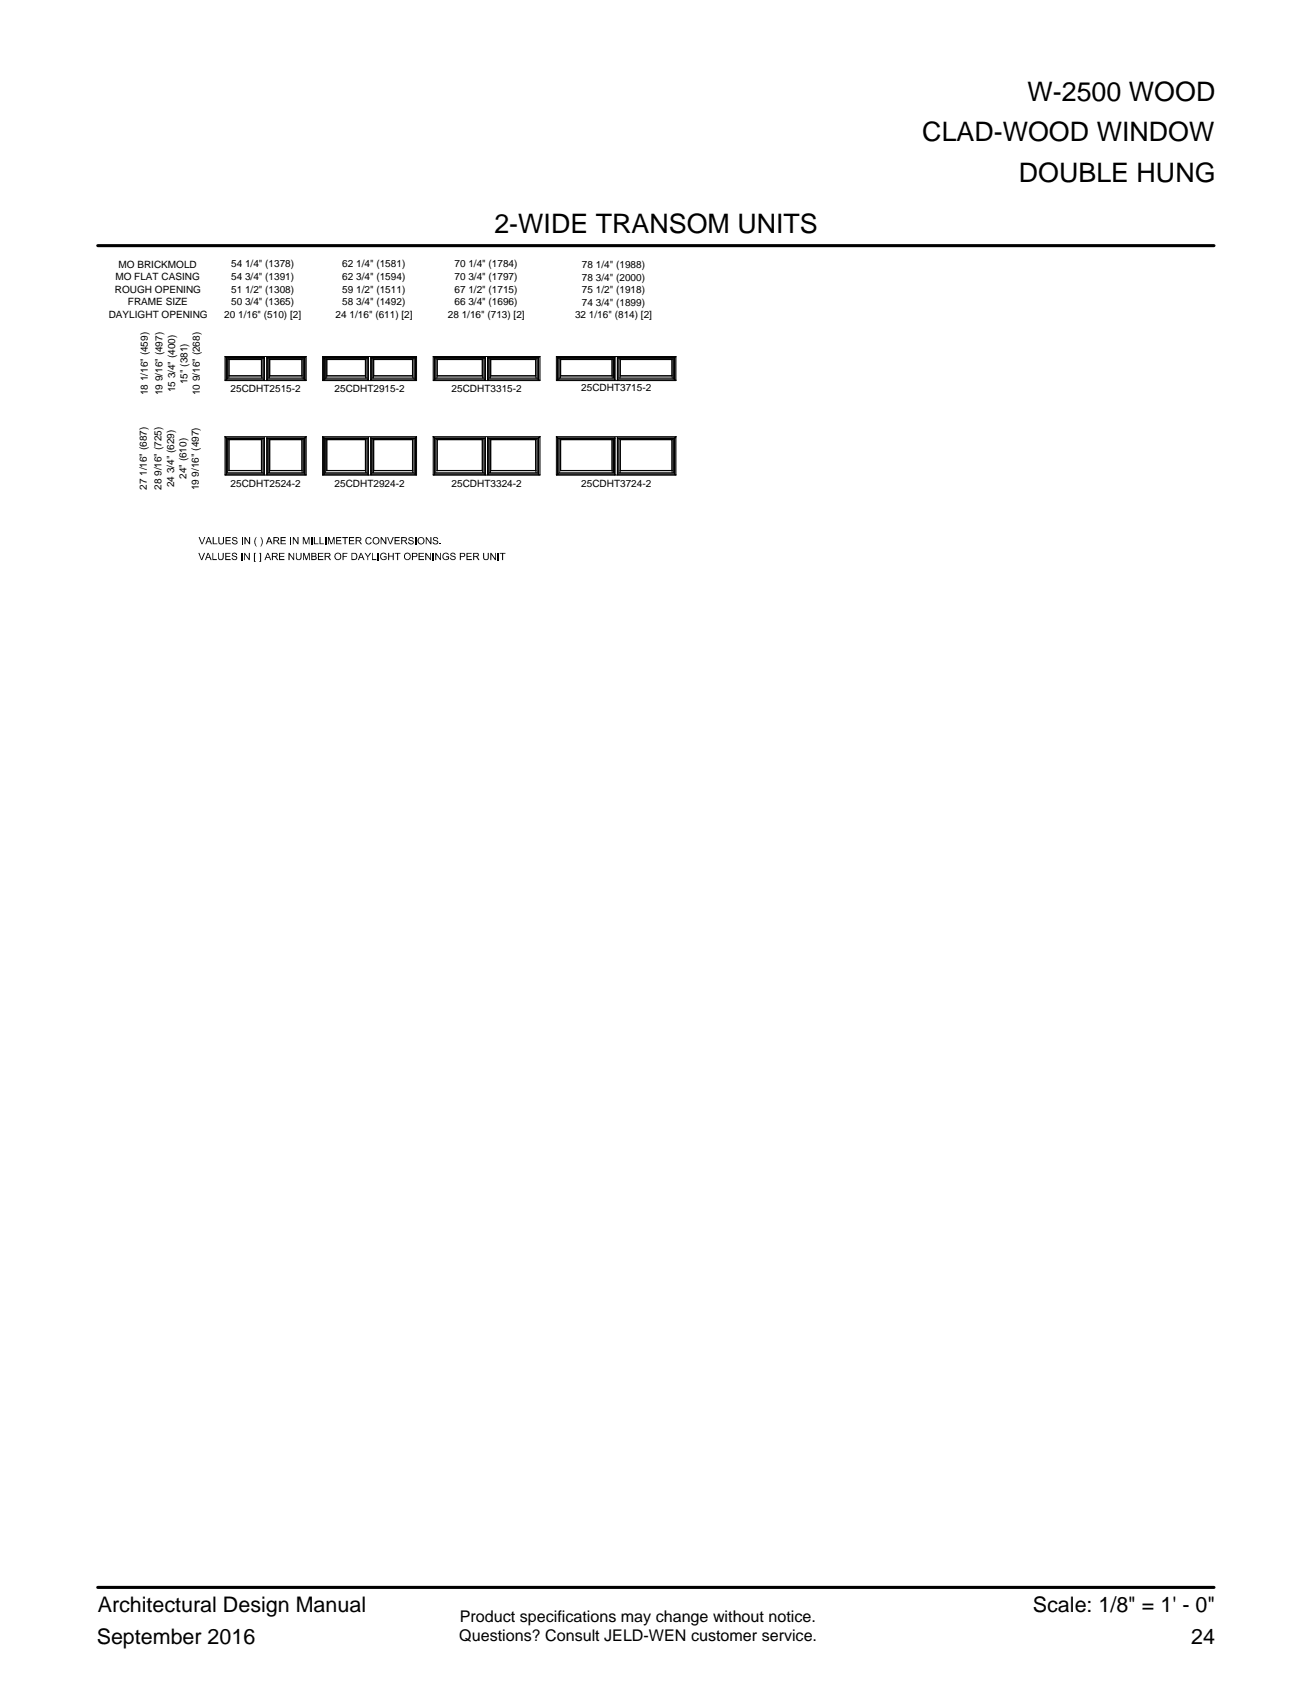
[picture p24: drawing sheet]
<svg xmlns="http://www.w3.org/2000/svg" width="216mm" height="279mm" viewBox="0 0 216 279" stroke-linecap="round" stroke-linejoin="round" font-family="sans-serif">
<defs><g id="words">
<g font-size="4.4">
<text x="169.9" y="16.7">W-2500 WOOD</text>
<text x="152.5" y="23.3">CLAD-WOOD WINDOW</text>
<text x="168.4" y="30.1">DOUBLE HUNG</text>
<text x="81.7" y="38.5">2-WIDE TRANSOM UNITS</text>
</g>
<g font-size="3.5">
<text x="16.2" y="266.5">Architectural Design Manual</text>
<text x="170.8" y="266.5">Scale: 1/8&quot; = 1' - 0&quot;</text>
<text x="16" y="271.8">September 2016</text>
<text x="196.9" y="271.8">24</text>
</g>
<g font-size="2.7">
<text x="76" y="268.2">Product specifications may change without notice.</text>
<text x="75.9" y="271.4">Questions? Consult JELD-WEN customer service.</text>
</g>
<g font-size="1.7">
<text x="19.1" y="46.3">MO FLAT CASING</text>
<text x="19.6" y="44.3">MO BRICKMOLD</text>
<text x="38.2" y="46.3">54 3/4&quot; (1391)</text>
<text x="38.2" y="44.2">54 1/4&quot; (1378)</text>
<text x="56.6" y="46.3">62 3/4&quot; (1594)</text>
<text x="56.6" y="44.2">62 1/4&quot; (1581)</text>
<text x="75.1" y="46.3">70 3/4&quot; (1797)</text>
<text x="75.1" y="44.2">70 1/4&quot; (1784)</text>
<text x="96.2" y="46.4">78 3/4&quot; (2000)</text>
<text x="96.2" y="44.3">78 1/4&quot; (1988)</text>
<text x="18" y="52.5">DAYLIGHT OPENING</text>
<text x="19" y="48.4">ROUGH OPENING</text>
<text x="21.2" y="50.4">FRAME SIZE</text>
<text x="37.1" y="52.5">20 1/16&quot; (510) [2]</text>
<text x="38.2" y="50.4">50 3/4&quot; (1365)</text>
<text x="38.2" y="48.4">51 1/2&quot; (1308)</text>
<text x="55.5" y="52.5">24 1/16&quot; (611) [2]</text>
<text x="56.6" y="50.4">58 3/4&quot; (1492)</text>
<text x="56.6" y="48.4">59 1/2&quot; (1511)</text>
<text x="74" y="52.5">28 1/16&quot; (713) [2]</text>
<text x="75.1" y="50.4">66 3/4&quot; (1696)</text>
<text x="75.1" y="48.4">67 1/2&quot; (1715)</text>
<text x="95.1" y="52.6">32 1/16&quot; (814) [2]</text>
<text x="96.2" y="50.6">74 3/4&quot; (1899)</text>
<text x="96.2" y="48.5">75 1/2&quot; (1918)</text>
<text x="24.5" y="65.3" transform="rotate(-90 24.5 65.3)">18 1/16&quot; (459)</text>
<text x="26.9" y="65.3" transform="rotate(-90 26.9 65.3)">19 9/16&quot; (497)</text>
<text x="28.9" y="64.9" transform="rotate(-90 28.9 64.9)">15 3/4&quot; (400)</text>
<text x="31" y="63.5" transform="rotate(-90 31 63.5)">15&quot; (381)</text>
<text x="33" y="65.3" transform="rotate(-90 33 65.3)">10 9/16&quot; (268)</text>
<text x="38.1" y="64.8">25CDHT2515-2</text>
<text x="55.3" y="64.8">25CDHT2915-2</text>
<text x="74.7" y="64.8">25CDHT3315-2</text>
<text x="96.1" y="64.7">25CDHT3715-2</text>
<text x="24.3" y="81" transform="rotate(-90 24.3 81)">27 1/16&quot; (687)</text>
<text x="26.7" y="81" transform="rotate(-90 26.7 81)">28 9/16&quot; (725)</text>
<text x="28.8" y="80.5" transform="rotate(-90 28.8 80.5)">24 3/4&quot; (629)</text>
<text x="30.8" y="79.2" transform="rotate(-90 30.8 79.2)">24&quot; (610)</text>
<text x="32.9" y="81.1" transform="rotate(-90 32.9 81.1)">19 9/16&quot; (497)</text>
<text x="38.1" y="80.5">25CDHT2524-2</text>
<text x="55.3" y="80.5">25CDHT2924-2</text>
<text x="74.7" y="80.5">25CDHT3324-2</text>
<text x="96.1" y="80.5">25CDHT3724-2</text>
</g>
</g></defs>
<g fill="none" stroke="#000" stroke-width=".17">
<path d="M37.2 58.9v4h13.4v-4M37.2 58.9h13.4M37.2 58.9l.3 .3M37.5 59.2l-.1 3.6M37.5 59.2h6.1M37.8 59.3v3.2M37.9 59.5v2.6M37.9 59.5h5.3M43.2 59.5v2.6M43.3 59.3v3.2M43.6 59.2l.1 3.6M43.7 59.1h-6.3v3.7"/>
<path d="M43.7 59.1v3.8M43.7 59.1l-.1 .1M44.1 59.1h6.3v3.7M44.1 59.1v3.8M44.1 59.1l.1 .1M44.2 59.2h6.1M44.2 59.2l-.1 3.6M44.6 59.3v3.2M44.6 59.5h5.3M44.6 59.5v2.6M49.9 59.5v2.6M49.9 59.3v3.2"/>
<path d="M50.3 59.2l.1 3.6M50.6 58.9l-.3 .3M53.3 58.9h15.6M53.3 58.9v4h15.6v-4M53.3 58.9l.3 .3M53.6 59.2h7.2M53.6 59.2v3.6M54 59.3v3.2M54 59.5h6.4M54 59.5v2.6M60.4 59.5v2.6M60.4 59.3v3.2"/>
<path d="M60.8 59.2l.1 3.6M60.9 59.1h-7.4v3.7M60.9 59.1v3.8M60.9 59.1l-.1 .1M61.3 59.1h7.4v3.7M61.3 59.1v3.8M61.3 59.1l.1 .1M61.4 59.2h7.2M61.4 59.2l-.1 3.6M61.8 59.3v3.2M61.8 59.5h6.4M61.8 59.5v2.6"/>
<path d="M68.2 59.5v2.6M68.2 59.3v3.2M68.6 59.2l.1 3.6M68.9 58.9l-.3 .3M71.6 58.9h17.7M71.6 58.9v4h17.7v-4M71.6 58.9l.3 .3M71.9 59.2h8.3M71.9 59.2l-.1 3.6M72.2 59.3v3.2M72.3 59.5h7.4M72.3 59.5l7.5-.1-.1 .1"/>
<path d="M72.3 59.5v2.6M79.7 59.5v2.6M79.8 59.3v3.2M80.2 59.2v3.6M80.2 59.1h-8.4v3.7M80.2 59.1v3.8M80.2 59.1v.1M80.6 59.1h8.5v3.7M80.6 59.1v3.8M80.6 59.1l.1 .1M80.7 59.2h8.3M80.7 59.2v3.6"/>
<path d="M81.1 59.3v3.2M81.1 59.5h7.4M81.1 59.5v2.6M88.5 59.5v2.6M88.6 59.3v3.2M89 59.2v3.6M89.3 58.9l-.3 .3M92 58.9h19.7M92 58.9v4h19.7v-4M92 58.9l.3 .3M92.3 59.2h9.3M92.3 59.2v3.6h-.1"/>
<path d="M92.7 59.3v3.2M92.7 59.5h8.5M92.7 59.5v2.6M101.2 59.5v2.6M101.2 59.3v3.2M101.6 59.2v3.6M101.7 59.1h-9.6v3.7M101.7 59.1v3.8M101.7 59.1l-.1 .1M102.1 59.1h9.5v3.7M102.1 59.1v3.8M102.1 59.1v.1"/>
<path d="M102.1 59.2h9.4M102.1 59.2v3.6M102.5 59.3v3.2M102.6 59.5h8.5M102.6 59.5v2.6M111.1 59.5v2.6M111.1 59.3v3.2M111.5 59.2v3.6M111.7 58.9l-.2 .3M37.2 72.2v6.3h13.4v-6.3M37.2 62.8h6.5M37.2 72.2h13.4"/>
<path d="M37.2 72.2l.3 .3M37.4 62.8v-3.6h6.3v3.6M37.4 78.5v-6.1h6.3v6.1M37.5 72.5l-.1 5.9M37.5 62.7h6.1M37.5 72.5h6.1M37.5 78.3h6.1M37.6 62.5h5.9v-3.2h-5.9v3.4M37.6 72.6h5.9v5.6h-5.9zM37.8 72.6v5.2M37.9 72.7v5.1M37.9 62.1h5.3"/>
<path d="M37.9 72.7h5.3M37.9 77.8h5.3M37.9 77.8h-.1M43.2 77.8h-5.4M43.2 72.7v5.1M43.3 72.6v5.6M43.6 72.5l.1 5.9M43.7 72.4v6.1h-6.5M43.7 72.4h-6.3v6.1M43.7 72.4l-.1 .1M44.1 62.8v-3.6h6.3v3.6M44.1 78.5v-6.1h6.3v6.1"/>
<path d="M44.1 72.4h6.3v6.1M44.1 62.8h6.5M44.1 72.4l.1 .1M44.1 72.4v6.1h6.5M44.2 62.7h6.1M44.2 72.5h6.1M44.2 78.3h6.1M44.2 72.5l-.1 5.9M44.4 72.6h5.8v5.6h-5.8zM44.6 72.6v5.6M44.6 62.1h5.3M44.6 72.7h5.3"/>
<path d="M44.6 77.8h5.3M44.6 72.7v5.1M49.9 72.7v5.1M49.9 72.6v5.6M50.2 62.5h-5.8v-3.2h5.8v3.4M50.3 72.5l.1 5.9M50.6 72.2l-.3 .3M53.3 62.8h7.6M53.3 72.2v6.3h15.6v-6.3M53.3 72.2h15.6M53.3 72.2l.3 .3M53.5 62.8h.1v-3.6h7.3v3.6"/>
<path d="M53.5 78.5h.1v-6.1h7.3v6.1M53.6 62.7h7.2M53.6 72.5v5.9M53.6 72.5h7.2M53.6 78.3h7.2M53.8 62.5h6.8v-3.2h-6.8v3.4M53.8 72.6h6.8v5.6h-6.8zM54 72.6v5.2M54 62.1h6.4M54 72.7v5.1M54 72.7h6.4M54 77.8h6.4"/>
<path d="M54 77.8h.1M60.4 72.7v5.1M60.4 77.8h-6.4M60.4 72.6v5.6M60.8 72.5l.1 5.9M60.9 72.4h-7.4v6.1M60.9 72.4v6.1h-7.6M60.9 72.4l-.1 .1M61.3 62.8v-3.6h7.4v3.6M61.3 62.8h7.6M61.3 78.5v-6.1h7.4v6.1M61.3 72.4h7.4v6.1"/>
<path d="M61.3 72.4v6.1h7.6M61.3 72.4l.1 .1M61.4 62.7h7.2M61.4 72.5l-.1 5.9M61.4 72.5h7.2M61.4 78.3h7.2M61.5 72.6h6.9v5.6h-6.9zM61.8 72.6v5.6M61.8 62.1h6.4M61.8 72.7v5.1M61.8 72.7h6.4M61.8 77.8h6.4"/>
<path d="M68.2 72.7v5.1M68.2 72.6v5.6M68.4 62.5h-6.9v-3.2h6.9v3.4M68.6 72.5l.1 5.9M68.9 72.2l-.3 .3M71.6 62.8h8.6M71.6 72.2v6.3h17.7v-6.3M71.6 72.2h17.7M71.6 72.2l.3 .3M71.8 62.8v-3.6h8.4v3.6M71.8 78.5v-6.1h8.4v6.1M71.9 62.7h8.3"/>
<path d="M71.9 72.5l-.1 5.9M71.9 72.5h8.3M71.9 78.3h8.3M72 62.5h8v-3.2h-8v3.4M72 72.6h8v5.6h-8zM72.2 72.6v5.2M72.3 62.1h7.4M72.3 62.1l7.5 .1-.1-.1M72.3 72.7v5.1M72.3 72.7h7.4M72.3 72.7h7.5h-.1M72.3 77.8h7.4"/>
<path d="M72.3 77.8h-.1M79.7 72.7v5.1M79.7 77.8h.1h-7.6M79.8 72.6v5.6M80.2 72.5v5.9M80.2 72.4h-8.4v6.1M80.2 72.4v6.1h-8.6M80.2 72.4v.1M80.6 62.8h.1v-3.6h8.3l.1 3.6M80.6 62.8h8.7M80.6 78.5h.1v-6.1h8.3l.1 6.1M80.6 72.4h8.5v6.1"/>
<path d="M80.6 72.4v6.1h8.7M80.6 72.4l.1 .1M80.7 62.7h8.3M80.7 72.5v5.9M80.7 72.5h8.3M80.7 78.3h8.3M80.9 72.6h7.9v5.6h-7.9zM81.1 72.6v5.6M81.1 62.1h7.4M81.1 72.7v5.1M81.1 72.7h7.4M81.1 77.8h7.5"/>
<path d="M88.5 72.7l.1 5.1M88.6 72.6v5.6M88.8 62.5h-7.9v-3.2h7.9v3.4M89 72.5v5.9M89.3 72.2l-.3 .3M92 62.8h9.7M92 72.2v6.3h19.7v-6.3M92 72.2h19.7M92 72.2l.3 .3M92.1 62.8l.1-3.6h9.4l.1 3.6M92.1 78.5l.1-6.1h9.4l.1 6.1M92.3 62.7h9.3"/>
<path d="M92.3 72.5v5.9h-.1M92.3 72.5h9.3M92.3 78.3h9.3M92.4 62.5h9v-3.2h-9v3.4M92.4 72.6h9v5.6h-9zM92.7 72.6v5.2M92.7 62.1h8.5M92.7 72.7v5.1M92.7 72.7h8.5M92.7 77.8h8.5M92.7 77.8h.1M101.2 72.7v5.1"/>
<path d="M101.2 77.8h-8.5M101.2 72.6v5.6M101.6 72.5v5.9M101.7 72.4h-9.6v6.1M101.7 72.4v6.1h-9.7M101.7 72.4l-.1 .1M102.1 62.8v-3.6h9.4l.1 3.6M102.1 62.8h9.6M102.1 78.5v-6.1h9.4l.1 6.1M102.1 72.4h9.5v6.1M102.1 72.4v6.1h9.6M102.1 72.4v.1"/>
<path d="M102.1 62.7h9.4M102.1 72.5v5.9M102.1 72.5h9.4M102.1 78.3h9.4M102.3 72.6h9v5.6h-9zM102.5 72.6v5.6M102.6 62.1h8.5M102.6 77.8h8.5M102.6 72.7v5.1M102.6 72.7h8.5M111.1 72.7v5.1M111.1 72.6v5.6"/>
<path d="M111.3 62.5h-9v-3.2h9v3.4M111.5 72.5v5.9M111.7 72.2l-.2 .3"/>
</g>
<g fill="#000">
<path d="M32.8 91.4h.2l.3 1.1 .4-1.1h.2l-.5 1.2h-.1zM32.8 88.8h.2l.4 1 .4-1h.1l-.4 1.2h-.2zM35.1 91.4h.1v1h.6v.2h-.7zM35.2 88.8h.1v1h.6v.2h-.7zM36.1 91.4h.1l.1 .9a.31 .31 0 0 0 .4 .2 .31 .31 0 0 0 .1-.4v-.7h.2l-.1 .8a.45 .45 0 0 1-.5 .4 .45 .45 0 0 1-.3-.5zM36.1 88.8h.2v.7a.31 .31 0 0 0 .3 .4 .31 .31 0 0 0 .3-.4v-.7h.1v.9l-.1 .2-.4 .1a.44 .44 0 0 1-.4-.5zM37.2 91.4h.9v.1h-.7v.4h.6v.1h-.6v.4h.7v.2h-.9zM37.3 88.8h.8v.2h-.6v.3h.6v.2h-.6v.3h.7v.2h-.9zM38.4 91.5l.5-.1 .2 .1 .1 .3-.5-.3a.18 .18 0 0 0-.2 .1 .18 .18 0 0 0 .1 .2l.2 .1a.38 .38 0 0 1 .4 .6 .38 .38 0 0 1-.6 .1l-.3-.3v-.1l.2 .1a.26 .26 0 0 0 .3 .2 .26 .26 0 0 0 .1-.4l-.2-.1a.34 .34 0 0 1-.3-.5zM38.4 88.9l.6-.1 .2 .2-.1 .2a.28 .28 0 0 0-.3-.3 .28 .28 0 0 0-.2 .3l.3 .1a.37 .37 0 0 1 .4 .5 .37 .37 0 0 1-.6 .2l-.3-.1-.1-.3h.2a.32 .32 0 0 0 .3 .3 .32 .32 0 0 0 .3-.4l-.3-.1a.33 .33 0 0 1-.4-.1 .33 .33 0 0 1 0-.4zM39.9 91.4h.2v1.2h-.2zM40 88.8h.1v1.2h-.1z"/>
<path d="M40.4 91.4h.1l.6 .9v-.9h.2v1.2h-.2l-.6-.9v.9h-.1zM40.4 88.8h.2l.6 .9v-.9h.1v1.2h-.1l-.6-1v1h-.2zM42 91.4h.3l-.2 .1v1.3l.2 .1h-.3zM42.3 88.8h.1l-.2 .5v.5l.2 .6-.2-.2-.2-.6zM42.8 91.4h.4v1.5h-.4l.2-.1v-1.3zM43 88.8l.3 .2 .2 .5-.3 .9h-.2l.3-.6v-.5zM46.1 91.4h.9v.1h-.7v.4h.7v.1h-.7v.4h.7v.2h-.9zM46.4 88.8h.8v.2h-.6v.3h.6v.2h-.6v.3h.7v.2h-.9zM47.7 91.4h.2l.6 .9v-.9h.1v1.2h-.1l-.6-.9v.9h-.2zM48 88.8h.1v1.2h-.1zM48.4 88.8h.2l.6 .9v-.9h.1v1.2h-.1l-.7-1v1h-.1zM48.9 91.4h.2v.9a.32 .32 0 0 0 .4 .1 .32 .32 0 0 0 .2-.3v-.7h.2l-.1 .8a.45 .45 0 0 1-.5 .4 .45 .45 0 0 1-.4-.5z"/>
<path d="M50.1 88.8h.2l.3 1 .4-1h.2v1.2h-.2v-1l-.3 1h-.2l-.3-1v1h-.1zM50.1 91.4h.2l.4 1 .3-1h.2v1.2h-.1v-1l-.4 1h-.1l-.4-1v1h-.1zM51.5 88.8h.1v1.2h-.1zM51.9 88.8h.2v1h.5v.2h-.7zM52.6 91.4h.9v.1h-.8v.4h.7v.1h-.7v.4h.8v.2h-.9zM52.8 88.8h.2v1h.5v.2h-.7zM53.7 88.8h.2v1.2h-.2zM54.2 88.8h.2l.4 1 .3-1h.2v1.2h-.1v-1l-.4 1h-.1l-.4-1v1h-.1zM55.6 88.8h.8v.2h-.7v.3h.7v.2h-.7v.3h.8v.2h-.9zM56.6 91.4h.8v.1h-.6v.4h.5v.1h-.5v.6h-.2zM56.6 88.8h.9v.2h-.4v1h-.1v-1h-.4zM57.7 88.8h.8v.2h-.6v.3h.6v.2h-.6v.3h.7v.2h-.9z"/>
<path d="M60.3 91.4h.1l.4 .6 .4-.6h.2l-.5 .7v.5h-.2v-.5zM60.5 89l.6-.2 .3 .2-.1 .2-.1-.1a.45 .45 0 0 0-.6 .1 .45 .45 0 0 0 .2 .6 .32 .32 0 0 0 .5-.2l.2 .1-.3 .3-.6-.1-.2-.4zM61.5 91.4h.1v1h.6v.2h-.7zM62.4 91.4h.2v1.2h-.2zM62.9 88.8h.2l.6 .9v-.9h.2v1.2h-.2l-.6-1v1h-.2zM62.9 91.6l.4-.2h.4l.2 .3-.2 .1v-.2l-.2-.1h-.3l-.2 .6 .2 .3 .3 .1 .3-.2v-.2h-.4v-.1h.5v.4l-.3 .2-.5-.1-.2-.3zM64.2 91.4h.1v.5h.6v-.5h.2v1.2h-.2v-.6h-.6v.6h-.1zM64 88.8h.2l.3 1 .4-1h.2l-.5 1.2h-.1zM65.2 88.8h.9v.2h-.7v.3h.6v.2h-.6v.3h.7v.2h-.9zM65.3 91.4h.9v.1h-.4v1.1h-.2v-1.1h-.3zM67.5 89l.3-.2h.3l.3 .3h-.2a.26 .26 0 0 0-.3-.2 .26 .26 0 0 0-.2 .3l.5 .2a.38 .38 0 0 1 .1 .6 .38 .38 0 0 1-.6-.1l-.2-.2v-.1h.1a.29 .29 0 0 0 .4 .3 .29 .29 0 0 0 .2-.4l-.3-.1a.33 .33 0 0 1-.4-.4zM68.7 88.8h.1v1.2h-.1z"/>
<path d="M69.2 91.4h.9v.1h-.7v.4h.6v.1h-.6v.4h.7v.2h-.9zM70.3 91.4h.2l.6 .9v-.9h.1v1.2h-.1l-.6-.9v.9h-.2zM70.4 88.8h.1l.6 .9v-.9h.2v1.2h-.2l-.6-1v1h-.1zM71.6 88.9l.3-.1a.38 .38 0 0 1 .5 .3h-.2a.25 .25 0 0 0-.3-.2 .25 .25 0 0 0-.1 .4h.3a.37 .37 0 0 1 .3 .5 .37 .37 0 0 1-.5 .2l-.3-.2-.1-.2 .2 .1a.31 .31 0 0 0 .3 .2 .31 .31 0 0 0 .3-.3l-.3-.2a.33 .33 0 0 1-.4-.1 .33 .33 0 0 1 0-.4zM71.5 91.4h.2v1.2h-.2zM72 91.4h.1l.7 .9v-.9h.1v1.2h-.1l-.7-.9v.9h-.1zM72.7 89.8h.1v.2h-.1zM73.3 91.5l.4-.1a.42 .42 0 0 1 .5 .3l-.1 .1a.45 .45 0 0 0-.6-.2 .45 .45 0 0 0-.2 .6 .45 .45 0 0 0 .6 .2l.2-.1v-.2h-.4v-.1h.5v.4l-.2 .2h-.4l-.4-.2-.1-.6zM74.5 91.5l.5-.1 .3 .1v.3l-.3-.2a.21 .21 0 0 0-.2-.1 .21 .21 0 0 0-.1 .2 .21 .21 0 0 0 .2 .2h.1a.36 .36 0 0 1 .3 .5 .36 .36 0 0 1-.5 .2l-.3-.1-.1-.3h.1l.1 .1a.27 .27 0 0 0 .4 .2 .27 .27 0 0 0 .1-.4l-.4-.1a.27 .27 0 0 1-.3-.2 .27 .27 0 0 1 .1-.3zM77.1 91.4h.9v.1h-.7v.4h.6v.1h-.6v.4h.7v.2h-.9zM79.9 91.4h.1v.7a.31 .31 0 0 0 .3 .4 .31 .31 0 0 0 .3-.4v-.7h.2v.7a.47 .47 0 0 1-.5 .5 .47 .47 0 0 1-.4-.5zM81.1 91.4h.1l.7 .9v-.9h.1v1.2h-.2l-.6-.9v.9h-.1z"/>
<path d="M82.3 91.4h.2v1.2h-.2zM82.6 91.4h1v.1h-.4v1.1h-.2v-1.1h-.4z"/>
<path d="M34.3 91.4h.2l.5 1.2h-.2l-.1-.4h-.5l-.1 .4h-.2zM34.4 91.5l-.2 .6h.4z"/>
<path d="M34.4 88.8h.2l.4 1.2h-.1l-.2-.4h-.5l-.1 .4h-.2zM34.5 88.9l-.2 .6h.4z"/>
<path d="M44.2 91.4h.2l.4 1.2h-.2l-.1-.4h-.5l-.1 .4h-.2zM44.3 91.5l-.2 .6h.4z"/>
<path d="M44.4 88.8h.2l.5 1.2h-.2l-.2-.4h-.4l-.2 .4h-.1zM44.5 88.9l-.2 .6h.4z"/>
<path d="M44.9 91.4h.6a.32 .32 0 0 1 .4 .3 .32 .32 0 0 1-.3 .3l.4 .6h-.2l-.4-.6h-.3v.6h-.2zM45.1 91.5v.4h.4a.2 .2 0 0 0 .2-.1 .2 .2 0 0 0-.2-.3z"/>
<path d="M45.2 88.8h.5a.34 .34 0 0 1 .4 .3 .34 .34 0 0 1-.3 .4l.5 .5h-.3l-.3-.5h-.3v.5h-.2zM45.4 89v.3h.3a.2 .2 0 0 0 .3-.2 .2 .2 0 0 0-.3-.1z"/>
<path d="M51.5 91.4h.5a.29 .29 0 0 1 .3 .2 .29 .29 0 0 1-.2 .4 .33 .33 0 0 1 .2 .4 .33 .33 0 0 1-.4 .2h-.4zM51.6 91.5v.4h.3a.19 .19 0 0 0 .2-.2 .19 .19 0 0 0-.3-.2zM51.6 92v.4h.3a.2 .2 0 0 0 .3-.2 .2 .2 0 0 0-.3-.2z"/>
<path d="M53.7 91.4h.7a.32 .32 0 0 1 .2 .4 .32 .32 0 0 1-.3 .2l.4 .6h-.2l-.4-.6h-.3v.6h-.1zM53.8 91.5v.4h.4a.2 .2 0 0 0 .3-.1 .21 .21 0 0 0-.3-.3z"/>
<path d="M55.4 91.6l.3-.2 .5 .1 .2 .3-.1 .6-.3 .2h-.4l-.3-.5zM55.6 91.6l-.2 .5 .3 .4a.49 .49 0 0 0 .5-.5 .49 .49 0 0 0-.4-.5z"/>
<path d="M58.1 91.4h.5a.6 .6 0 0 1 .5 .6 .6 .6 0 0 1-.6 .6h-.4zM58.2 91.5v.9h.3a.45 .45 0 0 0 .4-.4 .45 .45 0 0 0-.4-.5z"/>
<path d="M58.8 88.8l.8 .1a.32 .32 0 0 1 .1 .4 .32 .32 0 0 1-.3 .2l.4 .5h-.2l-.3-.5h-.3v.5h-.2zM59 89v.3h.3a.21 .21 0 0 0 .3-.1 .21 .21 0 0 0-.3-.2z"/>
<path d="M59.6 91.4h.2l.5 1.2h-.2l-.2-.4h-.4l-.2 .4h-.1zM59.7 91.5l-.2 .6h.4z"/>
<path d="M61.7 89l.3-.2 .5 .1 .2 .3-.1 .6-.3 .2-.5-.1-.2-.4zM61.9 89l-.1 .3 .1 .4a.44 .44 0 0 0 .7-.1 .44 .44 0 0 0-.3-.6z"/>
<path d="M66.3 88.8l.9 .1a.32 .32 0 0 1 .1 .4 .32 .32 0 0 1-.3 .2l.4 .5h-.2l-.4-.5h-.3v.5h-.2zM66.5 89v.3h.3a.21 .21 0 0 0 .3-.1 .21 .21 0 0 0-.2-.2z"/>
<path d="M66.9 91.6l.3-.2h.4l.2 .2 .1 .6-.3 .4h-.4l-.3-.2-.1-.2zM67 91.6v.4a.42 .42 0 0 0 .5 .4 .42 .42 0 0 0 .2-.7h-.1a.37 .37 0 0 0-.6-.1z"/>
<path d="M68.1 91.4h.5a.35 .35 0 0 1 .4 .4 .35 .35 0 0 1-.4 .3h-.3v.5h-.2zM68.3 91.5v.5h.3a.22 .22 0 0 0 .3-.2 .22 .22 0 0 0-.3-.3z"/>
<path d="M69.2 89l.3-.2 .5 .1 .2 .4-.2 .6-.5 .1-.4-.2-.1-.5zM69.3 89l-.1 .2v.4a.44 .44 0 0 0 .8 .1 .44 .44 0 0 0-.2-.7z"/>
<path d="M76 91.4h.5a.35 .35 0 0 1 .4 .4 .35 .35 0 0 1-.4 .3h-.3v.5h-.2zM76.2 91.5v.5h.3a.22 .22 0 0 0 .2-.2 .22 .22 0 0 0-.2-.3z"/>
<path d="M78.2 91.4h.5a.33 .33 0 0 1 .4 .3 .33 .33 0 0 1-.2 .3l.4 .6h-.2l-.5-.6h-.2v.6h-.2zM78.4 91.5v.4h.3a.2 .2 0 0 0 .3-.1 .2 .2 0 0 0-.2-.3z"/>
</g>
<path d="M16.2 40.6h184.5M16.2 262.4h184.5" fill="none" stroke="#000" stroke-width=".51"/>
<use href="#words"/>
</svg>
